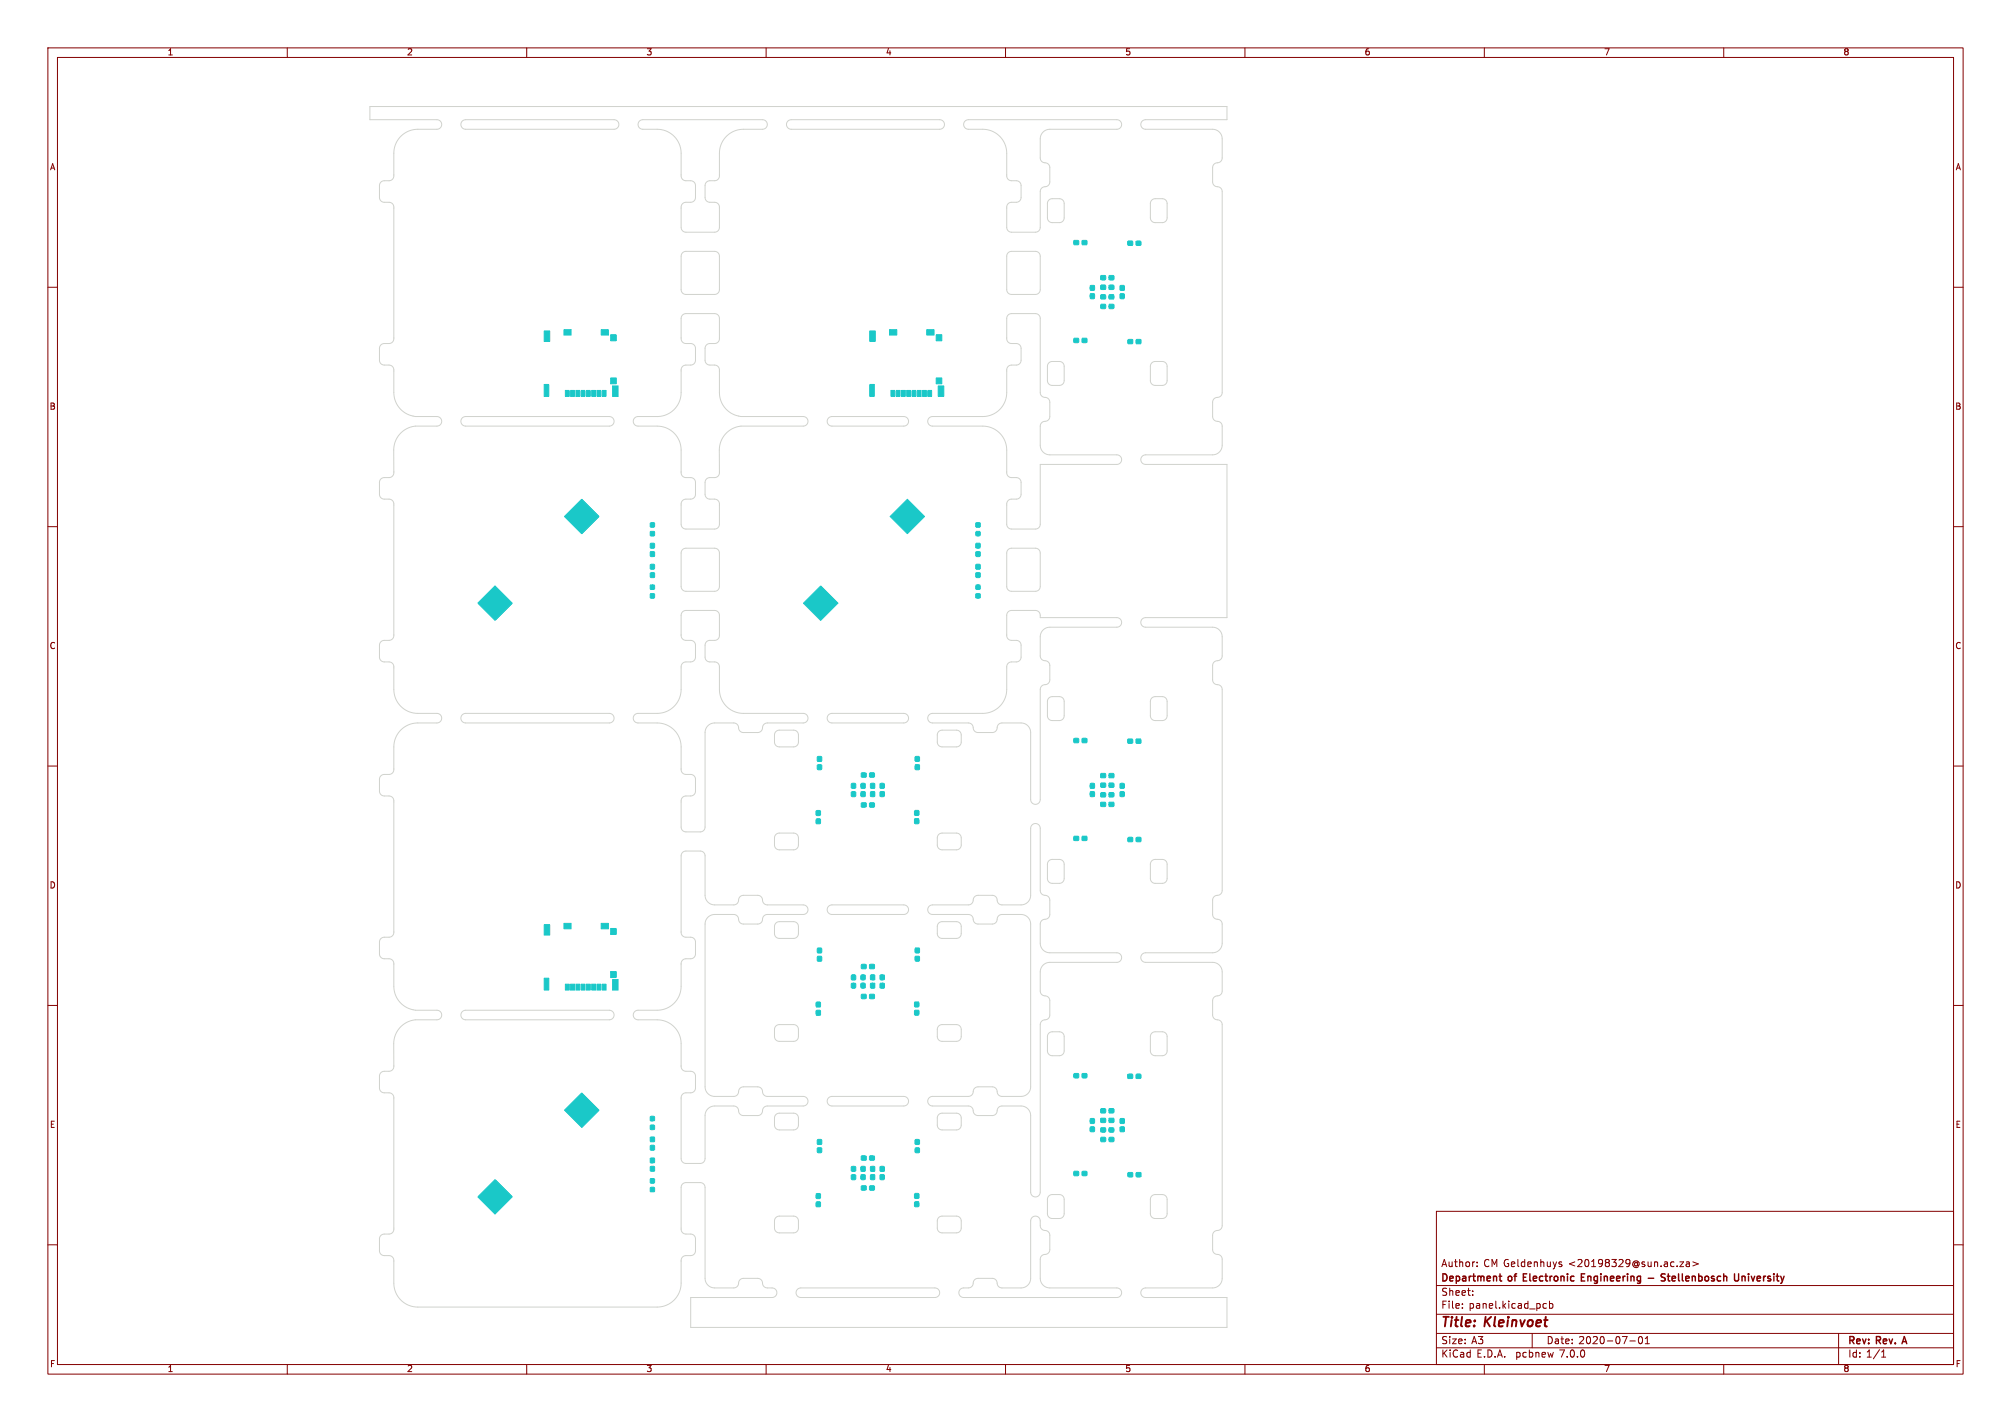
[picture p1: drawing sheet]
<svg xmlns="http://www.w3.org/2000/svg" width="420mm" height="297mm" viewBox="0 0 420 297" stroke-linecap="round" stroke-linejoin="round" font-family="sans-serif">
<defs><g id="words">
<g font-size="2.8" fill="#840000">
<text x="301" y="277.8">Title:</text>
<text x="310.1" y="277.8">Kleinvoet</text>
</g>
<g font-size="2.1" fill="#840000">
<text x="301" y="268.1">Department</text>
<text x="301" y="264.9">Author:</text>
<text x="309.8" y="264.9">CM Geldenhuys</text>
<text x="315.1" y="268.1">of</text>
<text x="318.7" y="268.1">Electronic</text>
<text x="327.6" y="264.9">&lt;20198329@sun.ac.za&gt;</text>
<text x="331.3" y="268.1">Engineering</text>
<text x="348.9" y="268.1">Stellenbosch</text>
<text x="364.6" y="268.1">University</text>
<text x="301" y="273.6">File:</text>
<text x="301" y="270.9">Sheet:</text>
<text x="306.8" y="273.6">panel.kicad_pcb</text>
<text x="301" y="281">Size:</text>
<text x="307.3" y="281">A3</text>
<text x="323" y="281">Date:</text>
<text x="329.7" y="281">2020-07-01</text>
<text x="386" y="281.2">Rev:</text>
<text x="392" y="281.2">Rev.</text>
<text x="398" y="281.2">A</text>
<text x="301" y="283.8">KiCad</text>
<text x="308.4" y="283.8">E.D.A.</text>
<text x="316.6" y="283.8">pcbnew</text>
<text x="325.8" y="283.8">7.0.0</text>
<text x="386" y="283.8">Id: 1/1</text>
</g>
<g font-size="1.8" fill="#840000">
<text x="35" y="11.8">1</text>
<text x="85" y="11.8">2</text>
<text x="135" y="11.8">3</text>
<text x="185" y="11.8">4</text>
<text x="235" y="11.8">5</text>
<text x="285" y="11.8">6</text>
<text x="335" y="11.8">7</text>
<text x="385" y="11.8">8</text>
<text x="10.4" y="35.8">A</text>
<text x="408.4" y="35.8">A</text>
<text x="10.3" y="85.8">B</text>
<text x="408.3" y="85.8">B</text>
<text x="10.3" y="135.8">C</text>
<text x="408.3" y="135.8">C</text>
<text x="10.3" y="185.8">D</text>
<text x="408.3" y="185.8">D</text>
<text x="10.4" y="235.8">E</text>
<text x="408.3" y="235.8">E</text>
<text x="10.4" y="285.8">F</text>
<text x="35" y="286.8">1</text>
<text x="85" y="286.8">2</text>
<text x="135" y="286.8">3</text>
<text x="185" y="286.8">4</text>
<text x="235" y="286.8">5</text>
<text x="285" y="286.8">6</text>
<text x="335" y="286.8">7</text>
<text x="385" y="286.8">8</text>
<text x="408.4" y="285.8">F</text>
</g>
</g></defs>
<g fill="none" stroke="#840000" stroke-width=".21">
<path d="M10 10h400v277h-400zM12 12h396v273h-396zM60 10v2M110 10v2M160 10v2M210 10v2M260 10v2M310 10v2M360 10v2M10 60h2M408 60h2M10 110h2"/>
<path d="M408 110h2M10 160h2M408 160h2M10 210h2M408 210h2M10 260h2M300 253h108v32h-108zM408 260h2M300 278.5h108M300 274.5h108M300 268.5h108M305.4 273.1v.2"/>
<path d="M305.4 272.3v.2M307.6 270.4v.2M307.6 269.6v.2M308.5 264.4v.2M308.5 263.6v.2M320 278.5v3M322.4 273.2h.6M322.4 272.3h.6M323.6 272.3h.4l.3 .2-.1 .7h-.6M323.6 271.8v1.5M325.8 264.1h.3l.1 .2-.2 .3h-.3M325.8 263.6h.3"/>
<path d="M342.4 279.2h.1a.8 .8 0 0 1 .6 .7 .8 .8 0 0 1-.6 .8 .99 .99 0 0 1-.1-1.5zM343.6 279.6l.4-.4v1.5M350.8 263.6h.8l-.8 1h.8M352.2 263.6h.6v1M352.8 263.9l-.5 .1-.2 .2 .2 .4 .5-.1M353.5 263.6l1.2 .4-1.2 .4M384 278.5v6.5M60 285v2M110 285v2M160 285v2M210 285v2M260 285v2"/>
<path d="M300 281.5h108M310 285v2M340.4 280.1h1.1M343.6 280.7h.9M360 285v2M393 283.5h.8M393 282.4l.4-.4v1.5"/>
</g>
<path d="M313.1 266.6h.5M313.3 267.3l.3 .3M330.3 266.8h.5M331 266.1h-.7v1.5h.7M344.2 267h1.2M347.8 266.1h-.6l-.2 .1v.4l.6 .3 .2 .4-.3 .3-.6-.1M348.2 266.6h.6M363.1 266.1l-.1 1.3-.2 .2-.4-.1M363.8 266.6v1M364 266.6l-.2 .1M397.7 279.2l-.5 1.5" fill="none" stroke="#840000" stroke-width=".3"/>
<g fill="#1ac8c8" stroke="#1ac8c8" stroke-width=".21">
<path d="M231.6 61.6h1v.8h-1z"/>
<path d="M229.9 61.6h1v.8h-1z"/>
<path d="M229.9 59.6h1v.8h-1z"/>
<path d="M231.6 59.6h1v.8h-1z"/>
<path d="M235.6 50.4h.9v.8h-.9z"/>
<path d="M237.3 50.4h.9v.8h-.9z"/>
<path d="M231.6 57.6h1v.8h-1z"/>
<path d="M229.9 57.6h1v.8h-1z"/>
<path d="M229.9 63.6h1v.8h-1z"/>
<path d="M231.6 63.6h1v.8h-1z"/>
<path d="M226 70.7h1v.8h-1z"/>
<path d="M224.3 70.7h.9v.8h-.9z"/>
<path d="M234 61.4h.8v.9h-.8z"/>
<path d="M234 59.7h.8v.9h-.8z"/>
<path d="M237.3 70.9h1v.9h-1z"/>
<path d="M235.6 70.9h.9v.9h-.9z"/>
<path d="M224.3 50.3h.9v.8h-.9z"/>
<path d="M226 50.3h1v.8h-1z"/>
<path d="M227.7 59.7h.8v.9h-.8z"/>
<path d="M227.7 61.4h.8v.9h-.8z"/>
<path d="M231.6 165.6h1v.8h-1z"/>
<path d="M229.9 165.6h1v.8h-1z"/>
<path d="M229.9 163.6h1v.8h-1z"/>
<path d="M231.6 163.6h1v.8h-1z"/>
<path d="M235.6 154.4h.9v.8h-.9z"/>
<path d="M237.3 154.4h.9v.8h-.9z"/>
<path d="M231.6 161.6h1v.8h-1z"/>
<path d="M229.9 161.6h1v.8h-1z"/>
<path d="M229.9 167.6h1v.8h-1z"/>
<path d="M231.6 167.6h1v.8h-1z"/>
<path d="M226 174.7h1v.8h-1z"/>
<path d="M224.3 174.7h.9v.8h-.9z"/>
<path d="M234 165.4h.8v.9h-.8z"/>
<path d="M234 163.7h.8v.9h-.8z"/>
<path d="M237.3 174.9h1v.9h-1z"/>
<path d="M235.6 174.9h.9v.9h-.9z"/>
<path d="M224.3 154.3h.9v.8h-.9z"/>
<path d="M226 154.3h1v.8h-1z"/>
<path d="M227.7 163.7h.8v.9h-.8z"/>
<path d="M227.7 165.4h.8v.9h-.8z"/>
<path d="M231.6 235.6h1v.8h-1z"/>
<path d="M229.9 235.6h1v.8h-1z"/>
<path d="M229.9 233.6h1v.8h-1z"/>
<path d="M231.6 233.6h1v.8h-1z"/>
<path d="M235.6 224.4h.9v.8h-.9z"/>
<path d="M237.3 224.4h.9v.8h-.9z"/>
<path d="M231.6 231.6h1v.8h-1z"/>
<path d="M229.9 231.6h1v.8h-1z"/>
<path d="M229.9 237.6h1v.8h-1z"/>
<path d="M231.6 237.6h1v.8h-1z"/>
<path d="M226 244.7h1v.8h-1z"/>
<path d="M224.3 244.7h.9v.8h-.9z"/>
<path d="M234 235.4h.8v.9h-.8z"/>
<path d="M234 233.7h.8v.9h-.8z"/>
<path d="M237.3 244.9h1v.9h-1z"/>
<path d="M235.6 244.9h.9v.9h-.9z"/>
<path d="M224.3 224.3h.9v.8h-.9z"/>
<path d="M226 224.3h1v.8h-1z"/>
<path d="M227.7 233.7h.8v.9h-.8z"/>
<path d="M227.7 235.4h.8v.9h-.8z"/>
<path d="M179.8 245.4h.9v.9h-.9z"/>
<path d="M179.8 243.7h.9v.9h-.9z"/>
<path d="M181.8 243.7h.9v.9h-.9z"/>
<path d="M181.8 245.4h.9v.9h-.9z"/>
<path d="M191 249.3h.9v1h-.9z"/>
<path d="M191 251h.9v1h-.9z"/>
<path d="M183.8 245.4h.9v.9h-.9z"/>
<path d="M183.8 243.7h.9v.9h-.9z"/>
<path d="M177.8 243.7h.9v.9h-.9z"/>
<path d="M177.8 245.4h.9v.9h-.9z"/>
<path d="M170.7 239.8h.9v.9h-.9z"/>
<path d="M170.7 238h.9v1h-.9z"/>
<path d="M179.9 247.7h1v.8h-1z"/>
<path d="M181.6 247.7h1v.8h-1z"/>
<path d="M170.5 251.1h.8v.9h-.8z"/>
<path d="M170.5 249.3h.8v1h-.8z"/>
<path d="M191.2 238h.8v1h-.8z"/>
<path d="M191.2 239.8h.8v.9h-.8z"/>
<path d="M181.6 241.5h1v.8h-1z"/>
<path d="M179.9 241.5h1v.8h-1z"/>
<path d="M179.8 205.4h.9v.9h-.9z"/>
<path d="M179.8 203.7h.9v.9h-.9z"/>
<path d="M181.8 203.7h.9v.9h-.9z"/>
<path d="M181.8 205.4h.9v.9h-.9z"/>
<path d="M191 209.3h.9v1h-.9z"/>
<path d="M191 211h.9v1h-.9z"/>
<path d="M183.8 205.4h.9v.9h-.9z"/>
<path d="M183.8 203.7h.9v.9h-.9z"/>
<path d="M177.8 203.7h.9v.9h-.9z"/>
<path d="M177.8 205.4h.9v.9h-.9z"/>
<path d="M170.7 199.8h.9v.9h-.9z"/>
<path d="M170.7 198h.9v1h-.9z"/>
<path d="M179.9 207.7h1v.8h-1z"/>
<path d="M181.6 207.7h1v.8h-1z"/>
<path d="M170.5 211.1h.8v.9h-.8z"/>
<path d="M170.5 209.3h.8v1h-.8z"/>
<path d="M191.2 198h.8v1h-.8z"/>
<path d="M191.2 199.8h.8v.9h-.8z"/>
<path d="M181.6 201.5h1v.8h-1z"/>
<path d="M179.9 201.5h1v.8h-1z"/>
<path d="M179.8 165.4h.9v.9h-.9z"/>
<path d="M179.8 163.7h.9v.9h-.9z"/>
<path d="M181.8 163.7h.9v.9h-.9z"/>
<path d="M181.8 165.4h.9v.9h-.9z"/>
<path d="M191 169.3h.9v1h-.9z"/>
<path d="M191 171h.9v1h-.9z"/>
<path d="M183.8 165.4h.9v.9h-.9z"/>
<path d="M183.8 163.7h.9v.9h-.9z"/>
<path d="M177.8 163.7h.9v.9h-.9z"/>
<path d="M177.8 165.4h.9v.9h-.9z"/>
<path d="M170.7 159.8h.9v.9h-.9z"/>
<path d="M170.7 158h.9v1h-.9z"/>
<path d="M179.9 167.7h1v.8h-1z"/>
<path d="M181.6 167.7h1v.8h-1z"/>
<path d="M170.5 171.1h.8v.9h-.8z"/>
<path d="M170.5 169.3h.8v1h-.8z"/>
<path d="M191.2 158h.8v1h-.8z"/>
<path d="M191.2 159.8h.8v.9h-.8z"/>
<path d="M181.6 161.5h1v.8h-1z"/>
<path d="M179.9 161.5h1v.8h-1z"/>
<path d="M203.8 109.2h.9v.9h-.9z"/>
<path d="M203.8 111h.9v.9h-.9z"/>
<path d="M203.8 115.3h.9v.9h-.9z"/>
<path d="M203.8 113.5h.9v.9h-.9z"/>
<path d="M185.9 107.9l3.6-3.6 3.6 3.6-3.6 3.6z"/>
<path d="M171.4 122.4l3.6 3.6-3.6 3.6-3.6-3.6z"/>
<path d="M203.8 124h.9v.9h-.9z"/>
<path d="M203.8 122.2h.9v.9h-.9z"/>
<path d="M186.1 81.5h.8v1.3h-.8z"/>
<path d="M187.2 81.5h.8v1.3h-.8z"/>
<path d="M188.3 81.5h.8v1.3h-.8z"/>
<path d="M189.4 81.5h.8v1.3h-.8z"/>
<path d="M190.5 81.5h.8v1.3h-.8z"/>
<path d="M191.6 81.5h.8v1.3h-.8z"/>
<path d="M192.7 81.5h.8v1.3h-.8z"/>
<path d="M193.8 81.5h.8v1.3h-.8z"/>
<path d="M181.6 80.3h1v2.5h-1z"/>
<path d="M195.9 80.6h1.2v2.2h-1.2z"/>
<path d="M181.6 69.1h1.2v2.2h-1.2z"/>
<path d="M185.8 68.8h1.5v1.2h-1.5z"/>
<path d="M193.6 68.8h1.5v1.2h-1.5z"/>
<path d="M195.5 78.9h1.2v1.3h-1.2z"/>
<path d="M195.5 69.9h1.2v1.3h-1.2z"/>
<path d="M203.8 117.9h.9v.9h-.9z"/>
<path d="M203.8 119.7h.9v.9h-.9z"/>
<path d="M135.8 233.2h.9v.9h-.9z"/>
<path d="M135.8 235h.9v.9h-.9z"/>
<path d="M135.8 239.3h.9v.9h-.9z"/>
<path d="M135.8 237.5h.9v.9h-.9z"/>
<path d="M117.9 231.9l3.6-3.6 3.6 3.6-3.6 3.6z"/>
<path d="M99.8 250l3.6-3.6 3.6 3.6-3.6 3.6z"/>
<path d="M135.8 248h.9v.9h-.9z"/>
<path d="M135.8 246.2h.9v.9h-.9z"/>
<path d="M118.1 205.6h.8v1.2h-.8z"/>
<path d="M119.2 205.6h.8v1.2h-.8z"/>
<path d="M120.3 205.6h.8v1.2h-.8z"/>
<path d="M121.4 205.6h.8v1.2h-.8z"/>
<path d="M122.5 205.6h.8v1.2h-.8z"/>
<path d="M123.6 205.6h.8v1.2h-.8z"/>
<path d="M124.7 205.6h.8v1.2h-.8z"/>
<path d="M125.8 205.6h.8v1.2h-.8z"/>
<path d="M113.7 204.3h.9v2.5h-.9z"/>
<path d="M127.9 204.6h1.2v2.2h-1.2z"/>
<path d="M113.7 193.1h1.1v2.2h-1.1z"/>
<path d="M117.8 192.9h1.5v1.1h-1.5z"/>
<path d="M125.6 192.9h1.5v1.1h-1.5z"/>
<path d="M127.5 202.9h1.2v1.3h-1.2z"/>
<path d="M127.5 193.9h1.2v1.3h-1.2z"/>
<path d="M135.8 241.9h.9v.9h-.9z"/>
<path d="M135.8 243.7h.9v.9h-.9z"/>
<path d="M135.8 109.2h.9v.9h-.9z"/>
<path d="M135.8 111h.9v.9h-.9z"/>
<path d="M135.8 115.3h.9v.9h-.9z"/>
<path d="M135.8 113.5h.9v.9h-.9z"/>
<path d="M121.5 104.3l3.6 3.6-3.6 3.6-3.6-3.6z"/>
<path d="M99.8 126l3.6-3.6 3.6 3.6-3.6 3.6z"/>
<path d="M135.8 124h.9v.9h-.9z"/>
<path d="M135.8 122.2h.9v.9h-.9z"/>
<path d="M118.1 81.5h.8v1.3h-.8z"/>
<path d="M119.2 81.5h.8v1.3h-.8z"/>
<path d="M120.3 81.5h.8v1.3h-.8z"/>
<path d="M121.4 81.5h.8v1.3h-.8z"/>
<path d="M122.5 81.5h.8v1.3h-.8z"/>
<path d="M123.6 81.5h.8v1.3h-.8z"/>
<path d="M124.7 81.5h.8v1.3h-.8z"/>
<path d="M125.8 81.5h.8v1.3h-.8z"/>
<path d="M113.7 80.3h.9v2.5h-.9z"/>
<path d="M127.9 80.6h1.2v2.2h-1.2z"/>
<path d="M113.7 69.1h1.1v2.2h-1.1z"/>
<path d="M117.8 68.8h1.5v1.2h-1.5z"/>
<path d="M125.6 68.8h1.5v1.2h-1.5z"/>
<path d="M127.5 78.9h1.2v1.3h-1.2z"/>
<path d="M127.5 69.9h1.2v1.3h-1.2z"/>
<path d="M135.8 117.9h.9v.9h-.9z"/>
<path d="M135.8 119.7h.9v.9h-.9z"/>
</g>
<g fill="none" stroke="#d0d2cd" stroke-width=".21">
<path d="M77.3 22.3h179v2.7h-17.2a1 1 0 0 0-.8 1.1 1 1 0 0 0 .9 .9h14.3a2 2 0 0 1 1.7 2v4.2a1.19 1.19 0 0 1-1.3 .9l-.3 .2-.3 .5v3.4a1.22 1.22 0 0 0 1.3 .9l.5 .4 .1 .5v42.2a1.19 1.19 0 0 1-1.3 .9l-.3 .2-.3 .5v3.4a1.22 1.22 0 0 0 1.3 .9l.5 .4 .1 .3v4.5a2 2 0 0 1-2 1.7h-14.1a1 1 0 0 0-.8 1.1 1 1 0 0 0 .9 .9h17.1v32h-17.2a1 1 0 0 0-.8 1.1 1 1 0 0 0 .9 .9h14.3a2 2 0 0 1 1.7 2v4.2a1.19 1.19 0 0 1-1.3 .9l-.5 .3-.1 .4v3.4a1.22 1.22 0 0 0 1.3 .9l.5 .4 .1 .5v42.2a1.19 1.19 0 0 1-1.3 .9l-.5 .3-.1 .4v3.4a1.22 1.22 0 0 0 1.3 .9l.5 .4 .1 .3v4.5a2 2 0 0 1-2 1.7h-14.1a1 1 0 0 0-.8 1.1 1 1 0 0 0 .9 .9h14.3a2 2 0 0 1 1.7 2v4.2a1.19 1.19 0 0 1-1.3 .9l-.3 .2-.3 .5v3.4a1.22 1.22 0 0 0 1.3 .9l.5 .4 .1 .5v42.2a1.19 1.19 0 0 1-1.3 .9l-.5 .3-.1 .4v3.4a1.22 1.22 0 0 0 1.3 .9l.5 .4 .1 .3v4.5a2 2 0 0 1-2 1.7h-14.1a1 1 0 0 0-.8 1.1 1 1 0 0 0 .9 .9h17.1v6.2h-112.1v-6.2h17.2a1 1 0 0 0 .8-1.1 1 1 0 0 0-.9-.9h-1.3a1.19 1.19 0 0 1-.8-1.3l-.4-.5-.3-.2h-3.4a1.22 1.22 0 0 0-.9 1.4l-.3 .3-.5 .3h-4.4a2 2 0 0 1-1.8-2v-19.2l-.2-.5-.5-.3h-3.3a1 1 0 0 0-1 1l.1 8.9 .1 .4 .5 .4 1.3 .1a1 1 0 0 1 1 1v2.4l-.1 .6-.7 .4h-1.2a1 1 0 0 0-1 1v5.2a5 5 0 0 1-5 4.6h-50.4a5 5 0 0 1-4.5-5l-.1-5.1-.6-.6-1.3-.1a1 1 0 0 1-1-1v-2.4l.1-.6 .7-.4h1.2a1 1 0 0 0 1-1v-27.6l-.2-.5-.5-.4-1.3-.1a1 1 0 0 1-1-1v-2.4l.1-.6 .7-.4h1.2a1.04 1.04 0 0 0 1-1.3l-.1-5a5 5 0 0 1 4.5-4.5h4.7a1 1 0 0 0 .8-1.1 1 1 0 0 0-.9-.9l-5-.1a5 5 0 0 1-4-4.9l-.1-5.1-.6-.6h-1.3a1 1 0 0 1-1-1v-2.6l.1-.5 .7-.4 1.2-.1a1 1 0 0 0 1-1v-27.4l-.2-.6-.5-.4h-1.3a1 1 0 0 1-1-1v-2.6l.1-.5 .7-.4 1.2-.1a1 1 0 0 0 1-1v-5.1a5 5 0 0 1 5-4.6h4.1a1 1 0 0 0 .8-1.1 1 1 0 0 0-.9-.9h-4.5a5 5 0 0 1-4.5-5l-.1-5.1-.6-.6-1.3-.1a1 1 0 0 1-1-1v-2.4l.1-.6 .7-.4h1.2a1 1 0 0 0 1-1v-27.6l-.2-.5-.5-.4-1.3-.1a1 1 0 0 1-1-1v-2.4l.1-.6 .7-.4h1.2a1.04 1.04 0 0 0 1-1.3l-.1-5a5 5 0 0 1 4.5-4.5h4.7a1 1 0 0 0 .8-1.1 1 1 0 0 0-.9-.9l-5-.1a5 5 0 0 1-4-4.9l-.1-5.1-.6-.6h-1.3a1 1 0 0 1-1-1v-2.6l.1-.5 .7-.4 1.2-.1a1 1 0 0 0 1-1v-27.4l-.2-.6-.5-.4h-1.3a1 1 0 0 1-1-1.1v-2.4l.1-.6 .7-.4 1.2-.1a1 1 0 0 0 1-.9v-5.2a5 5 0 0 1 5-4.6h4.1a1 1 0 0 0 .8-1 1 1 0 0 0-.9-1h-14zM96.6 25.2l.6-.2h31a1 1 0 0 1 1 1 1 1 0 0 1-1 1h-31a1 1 0 0 1-.9-.7 1 1 0 0 1 .3-1.1zM133.6 25.2l.6-.2h25.1a1 1 0 0 1 .9 1 1 1 0 0 1-.9 1h-4.1a5 5 0 0 0-5 5v4.8a1 1 0 0 1-1 .9h-1a1 1 0 0 0-1 1.1v2.4a1 1 0 0 0 1 1.1h1a1 1 0 0 1 1 1v4.2a1 1 0 0 1-1 1h-6a1 1 0 0 1-1-1v-4.2a1 1 0 0 1 1-1h1a1 1 0 0 0 1-1.1v-2.4a1 1 0 0 0-1-1.1h-1a1 1 0 0 1-1-.9v-4.8a5 5 0 0 0-5-5h-3a1 1 0 0 1-.9-.7 1 1 0 0 1 .3-1.1zM164.6 25.2l.7-.2h31a1 1 0 0 1 1 1 1 1 0 0 1-1 1h-31a1 1 0 0 1-1-.7 1 1 0 0 1 .3-1.1zM201.6 25.2l.7-.2h30.9a1 1 0 0 1 1 1 1 1 0 0 1-1 1h-14a2 2 0 0 0-1.9 2v4a1.2 1.2 0 0 0 1.3 1.1l.5 .4 .1 .3v3.2a1.17 1.17 0 0 1-1.3 1.1l-.5 .3-.1 .6v7.5a1 1 0 0 1-1 1h-5a1 1 0 0 1-1-1v-4.2a1 1 0 0 1 1-1h1a1 1 0 0 0 1-1.1v-2.4a1 1 0 0 0-1-1.1h-1a1 1 0 0 1-1-.9v-4.8a5 5 0 0 0-5-5h-3a1 1 0 0 1-1-.7 1 1 0 0 1 .3-1.1zM142.6 52.8l.6-.3h6a1 1 0 0 1 1 1v7a1 1 0 0 1-1 1h-6a1 1 0 0 1-1-1v-7zM210.6 52.8l.7-.3h5a1 1 0 0 1 1 1v7a1 1 0 0 1-1 1h-5a1 1 0 0 1-1-1v-7zM219.1 41.8l.5-.3h1.6a1 1 0 0 1 1 1v3a1 1 0 0 1-1 1h-1.5a1 1 0 0 1-1-1v-3zM240.6 41.8l.5-.3h1.7a1 1 0 0 1 1 1v3a1 1 0 0 1-1 1h-1.6a1 1 0 0 1-1-1v-3zM142.6 65.8l.6-.3h6a1 1 0 0 1 1 1v4.2a1 1 0 0 1-1 1h-1a1 1 0 0 0-1 1v2.6a1 1 0 0 0 1 1h1a1 1 0 0 1 1 1v4.7a5 5 0 0 0 4.6 5h12.9a1 1 0 0 1 1 1 1 1 0 0 1-1 1h-12.9a5 5 0 0 0-4.6 5v4.5a1.04 1.04 0 0 1-1 1.3h-1a1 1 0 0 0-1 1v2.4a1 1 0 0 0 1 1h1a1 1 0 0 1 1 1v4.3a1 1 0 0 1-1 1h-6a1 1 0 0 1-1-1v-4.3a1 1 0 0 1 1-1h1a1 1 0 0 0 1-1v-2.4a1 1 0 0 0-1-1h-1a1 1 0 0 1-1-1v-4.8a5 5 0 0 0-5-5h-4a1 1 0 0 1-1-1 1 1 0 0 1 1-1h4a5 5 0 0 0 5-5v-4.7a1 1 0 0 1 1-1h1a1 1 0 0 0 1-1v-2.6a1 1 0 0 0-1-1h-1a1 1 0 0 1-1-1v-4.2zM210.6 65.8l.7-.3h5a1 1 0 0 1 1 1v15.5a1.2 1.2 0 0 0 1.3 1.1l.5 .4 .1 .3v3.2a1.17 1.17 0 0 1-1.3 1.1l-.3 .2-.3 .5v4.2a2 2 0 0 0 1.9 2h14a1 1 0 0 1 1 1 1 1 0 0 1-1 1h-15.9v12.5a1 1 0 0 1-1 1h-5a1 1 0 0 1-1-1v-4.3a1 1 0 0 1 1-1h1a1 1 0 0 0 1-1v-2.4a1 1 0 0 0-1-1h-1a1 1 0 0 1-1-1v-4.8a5 5 0 0 0-5-5h-10.6a1 1 0 0 1-1-1 1 1 0 0 1 1-1h10.6a5 5 0 0 0 5-5v-4.7a1 1 0 0 1 1-1h1a1 1 0 0 0 1-1v-2.6a1 1 0 0 0-1-1h-1a1 1 0 0 1-1-1v-4.2zM219.1 75.8l.5-.3h1.6a1 1 0 0 1 1 1v3a1 1 0 0 1-1 1h-1.5a1 1 0 0 1-1-1v-3z"/>
<path d="M240.6 75.8l.5-.3h1.7a1 1 0 0 1 1 1v3a1 1 0 0 1-1 1h-1.6a1 1 0 0 1-1-1v-3zM96.6 87.2l.6-.2h30a1 1 0 0 1 1 1 1 1 0 0 1-1 1h-30a1 1 0 0 1-.9-.7 1 1 0 0 1 .3-1.1zM173.1 87.2l.6-.2h15a1 1 0 0 1 1 1 1 1 0 0 1-1 1h-15a1 1 0 0 1-.9-.7 1 1 0 0 1 .3-1.1zM142.6 114.8l.6-.3h6a1 1 0 0 1 1 1v7a1 1 0 0 1-1 1h-6a1 1 0 0 1-1-1v-7zM210.6 114.8l.7-.3h5a1 1 0 0 1 1 1v7a1 1 0 0 1-1 1h-5a1 1 0 0 1-1-1v-7zM142.6 127.8l.6-.3h6a1 1 0 0 1 1 1v4.3a1 1 0 0 1-1 1h-1a1 1 0 0 0-1 1v2.4a1 1 0 0 0 1 1h1a1 1 0 0 1 1 1v4.8a5 5 0 0 0 5 5h12.5a1 1 0 0 1 1 1 1 1 0 0 1-1 1h-7.4a1.2 1.2 0 0 0-1.1 1.4l-.3 .3-.5 .3h-3.2a1.17 1.17 0 0 1-1-1.3l-.4-.5-.3-.2h-4.3a2 2 0 0 0-2 2v19.7a1 1 0 0 1-1 1h-3a1 1 0 0 1-1-1v-5.4a1 1 0 0 1 1-1h1a1 1 0 0 0 1-1v-2.6a1 1 0 0 0-1-1h-1a1 1 0 0 1-1-1v-4.7a5 5 0 0 0-5-5h-4a1 1 0 0 1-1-1 1 1 0 0 1 1-1h4a5 5 0 0 0 5-5v-4.8a1 1 0 0 1 1-1h1a1 1 0 0 0 1-1v-2.4a1 1 0 0 0-1-1h-1a1 1 0 0 1-1-1v-4.3zM210.6 127.8l.7-.3h5a1.12 1.12 0 0 1 1 1.5h15.9a1 1 0 0 1 1 1 1 1 0 0 1-1 1h-14a2 2 0 0 0-1.9 2v4a1.2 1.2 0 0 0 1.3 1.1l.5 .4 .1 .3v3.2a1.17 1.17 0 0 1-1.3 1.1l-.5 .3-.1 .6v23a1 1 0 0 1-1 1 1 1 0 0 1-1-1v-14a2 2 0 0 0-2-2h-4a1.2 1.2 0 0 0-1.1 1.4l-.3 .3-.5 .3h-3.1a1.17 1.17 0 0 1-1.1-1.3l-.4-.5-.5-.2h-7.6a1 1 0 0 1-1-1 1 1 0 0 1 1-1h10.6a5 5 0 0 0 5-5v-4.8a1 1 0 0 1 1-1h1a1 1 0 0 0 1-1v-2.4a1 1 0 0 0-1-1h-1a1 1 0 0 1-1-1v-4.3zM96.6 149.2l.6-.2h30a1 1 0 0 1 1 1 1 1 0 0 1-1 1h-30a1 1 0 0 1-.9-.7 1 1 0 0 1 .3-1.1zM162.1 152.8l.6-.3h3a1 1 0 0 1 1 1v1.5a1 1 0 0 1-1 1h-3a1 1 0 0 1-1-1l.1-1.7zM173.1 149.2l.6-.2h15a1 1 0 0 1 1 1 1 1 0 0 1-1 1h-15a1 1 0 0 1-.9-.7 1 1 0 0 1 .3-1.1zM196.1 152.8l.6-.3h3a1 1 0 0 1 1 1v1.5a1 1 0 0 1-1 1h-3a1 1 0 0 1-1-1l.1-1.7zM219.1 145.8l.5-.3h1.6a1 1 0 0 1 1 1v3a1 1 0 0 1-1 1h-1.5a1 1 0 0 1-1-1v-3z"/>
<path d="M240.6 145.8l.5-.3h1.7a1 1 0 0 1 1 1v3a1 1 0 0 1-1 1h-1.6a1 1 0 0 1-1-1v-3zM142.6 178l.6-.3h3a1 1 0 0 1 1 1v8.3a2 2 0 0 0 2 2h4a1.2 1.2 0 0 0 1.1-1.4l.4-.4 .4-.2h3.1a1.17 1.17 0 0 1 1.1 1.3l.4 .5 .6 .2h7.4a1 1 0 0 1 1 1 1 1 0 0 1-1 1h-7.4a1.2 1.2 0 0 0-1.1 1.4l-.4 .4-.4 .2h-3.2a1.17 1.17 0 0 1-1-1.3l-.4-.5-.3-.2h-4.3a2 2 0 0 0-2 2v34a2 2 0 0 0 2 2h4a1.2 1.2 0 0 0 1.1-1.4l.3-.3 .5-.3h3.1a1.17 1.17 0 0 1 1.1 1.3l.4 .5 .6 .2h7.4a1 1 0 0 1 1 1 1 1 0 0 1-1 1h-7.4a1.2 1.2 0 0 0-1.1 1.4l-.4 .4-.4 .2h-3.2a1.17 1.17 0 0 1-1-1.3l-.4-.5-.3-.2h-4.3a2 2 0 0 0-2 2v9a1 1 0 0 1-1 1h-3a1 1 0 0 1-1-1v-12.8a1 1 0 0 1 1-1h1a1 1 0 0 0 1-1v-2.4a1 1 0 0 0-1-1h-1a1 1 0 0 1-1-1v-4.8a5 5 0 0 0-5-5h-4a1 1 0 0 1-1-1 1 1 0 0 1 1-1h4a5 5 0 0 0 5-5v-4.7a1 1 0 0 1 1-1h1a1 1 0 0 0 1-1v-2.6a1 1 0 0 0-1-1h-1a1 1 0 0 1-1-1v-16zM162.1 174.3l.6-.3h3a1 1 0 0 1 1 1v1.5a1 1 0 0 1-1 1h-3a1 1 0 0 1-1-1l.1-1.7zM196.1 174.3l.6-.3h3a1 1 0 0 1 1 1v1.5a1 1 0 0 1-1 1h-3a1 1 0 0 1-1-1l.1-1.7zM219.1 179.8l.5-.3h1.6a1 1 0 0 1 1 1v3a1 1 0 0 1-1 1h-1.5a1 1 0 0 1-1-1v-3zM240.6 179.8l.5-.3h1.7a1 1 0 0 1 1 1v3a1 1 0 0 1-1 1h-1.6a1 1 0 0 1-1-1v-3zM162.1 192.8l.6-.3h3a1 1 0 0 1 1 1v1.5a1 1 0 0 1-1 1h-3a1 1 0 0 1-1-1l.1-1.7zM173.1 189.2l.6-.2h15a1 1 0 0 1 1 1 1 1 0 0 1-1 1h-15a1 1 0 0 1-.9-.7 1 1 0 0 1 .3-1.1zM194.1 189.2l.6-.2h7.6a1.2 1.2 0 0 0 1-1.4l.4-.4 .4-.2h3.2a1.17 1.17 0 0 1 1 1.3l.2 .4 .5 .3h4.3a2 2 0 0 0 2-2v-14a1 1 0 0 1 1-1 1 1 0 0 1 1 1v13a1.2 1.2 0 0 0 1.3 1.1l.5 .4 .1 .3v3.2a1.17 1.17 0 0 1-1.3 1.1l-.3 .2-.3 .5v4.2a2 2 0 0 0 1.9 2h14a1 1 0 0 1 1 1 1 1 0 0 1-1 1h-14a2 2 0 0 0-1.9 2v4a1.2 1.2 0 0 0 1.3 1.1l.5 .4 .1 .3v3.2a1.17 1.17 0 0 1-1.3 1.1l-.5 .3-.1 .6v35a1 1 0 0 1-1 1 1 1 0 0 1-1-1v-16a2 2 0 0 0-2-2h-4a1.2 1.2 0 0 0-1.1 1.4l-.4 .4-.4 .2h-3.1a1.17 1.17 0 0 1-1.1-1.3l-.4-.5-.5-.2h-7.6a1 1 0 0 1-1-1 1 1 0 0 1 1-1h7.6a1.2 1.2 0 0 0 1-1.4l.3-.3 .5-.3h3.2a1.17 1.17 0 0 1 1 1.3l.2 .4 .5 .3h4.3a2 2 0 0 0 2-2v-34a2 2 0 0 0-2-2h-4a1.2 1.2 0 0 0-1.1 1.4l-.4 .4-.4 .2h-3.1a1.17 1.17 0 0 1-1.1-1.3l-.4-.5-.5-.2h-7.6a1 1 0 0 1-.9-.7 1 1 0 0 1 .3-1.1zM196.1 192.8l.6-.3h3a1 1 0 0 1 1 1v1.5a1 1 0 0 1-1 1h-3a1 1 0 0 1-1-1l.1-1.7zM96.6 211.2l.6-.2h30a1 1 0 0 1 1 1 1 1 0 0 1-1 1h-30a1 1 0 0 1-.9-.7 1 1 0 0 1 .3-1.1zM162.1 214.3l.6-.3h3a1 1 0 0 1 1 1v1.5a1 1 0 0 1-1 1h-3a1 1 0 0 1-1-1l.1-1.7z"/>
<path d="M196.1 214.3l.6-.3h3a1 1 0 0 1 1 1v1.5a1 1 0 0 1-1 1h-3a1 1 0 0 1-1-1l.1-1.7zM219.1 215.8l.5-.3h1.6a1 1 0 0 1 1 1v3a1 1 0 0 1-1 1h-1.5a1 1 0 0 1-1-1v-3zM240.6 215.8l.5-.3h1.7a1 1 0 0 1 1 1v3a1 1 0 0 1-1 1h-1.6a1 1 0 0 1-1-1v-3zM162.1 232.8l.6-.3h3a1 1 0 0 1 1 1v1.5a1 1 0 0 1-1 1h-3a1 1 0 0 1-1-1l.1-1.7zM173.1 229.2l.6-.2h15a1 1 0 0 1 1 1 1 1 0 0 1-1 1h-15a1 1 0 0 1-.9-.7 1 1 0 0 1 .3-1.1zM196.1 232.8l.6-.3h3a1 1 0 0 1 1 1v1.5a1 1 0 0 1-1 1h-3a1 1 0 0 1-1-1l.1-1.7zM162.1 254.3l.6-.3h3a1 1 0 0 1 1 1v1.5a1 1 0 0 1-1 1h-3a1 1 0 0 1-1-1l.1-1.7zM196.1 254.3l.6-.3h3a1 1 0 0 1 1 1v1.5a1 1 0 0 1-1 1h-3a1 1 0 0 1-1-1l.1-1.7zM215.6 254.3a1 1 0 0 1 1-.2 1 1 0 0 1 .7 .9v1a1.2 1.2 0 0 0 1.3 1.1l.5 .4 .1 .3v3.2a1.17 1.17 0 0 1-1.3 1.1l-.3 .2-.3 .5v4.2a2 2 0 0 0 1.9 2h14a1 1 0 0 1 1 1 1 1 0 0 1-1 1h-31.9a1 1 0 0 1-1-1 1 1 0 0 1 1-1h1a1.2 1.2 0 0 0 1-1.4l.4-.4 .4-.2h3.2a1.17 1.17 0 0 1 1 1.3l.2 .4 .5 .3h4.3a2 2 0 0 0 2-2v-12zM219.1 249.8l.5-.3h1.6a1 1 0 0 1 1 1v3a1 1 0 0 1-1 1h-1.5a1 1 0 0 1-1-1v-3zM240.6 249.8l.5-.3h1.7a1 1 0 0 1 1 1v3a1 1 0 0 1-1 1h-1.6a1 1 0 0 1-1-1v-3zM166.6 269.2l.7-.2h28a1 1 0 0 1 1 1 1 1 0 0 1-1 1h-28a1 1 0 0 1-1-.7 1 1 0 0 1 .3-1.1z"/>
</g>
<use href="#words"/>
</svg>
